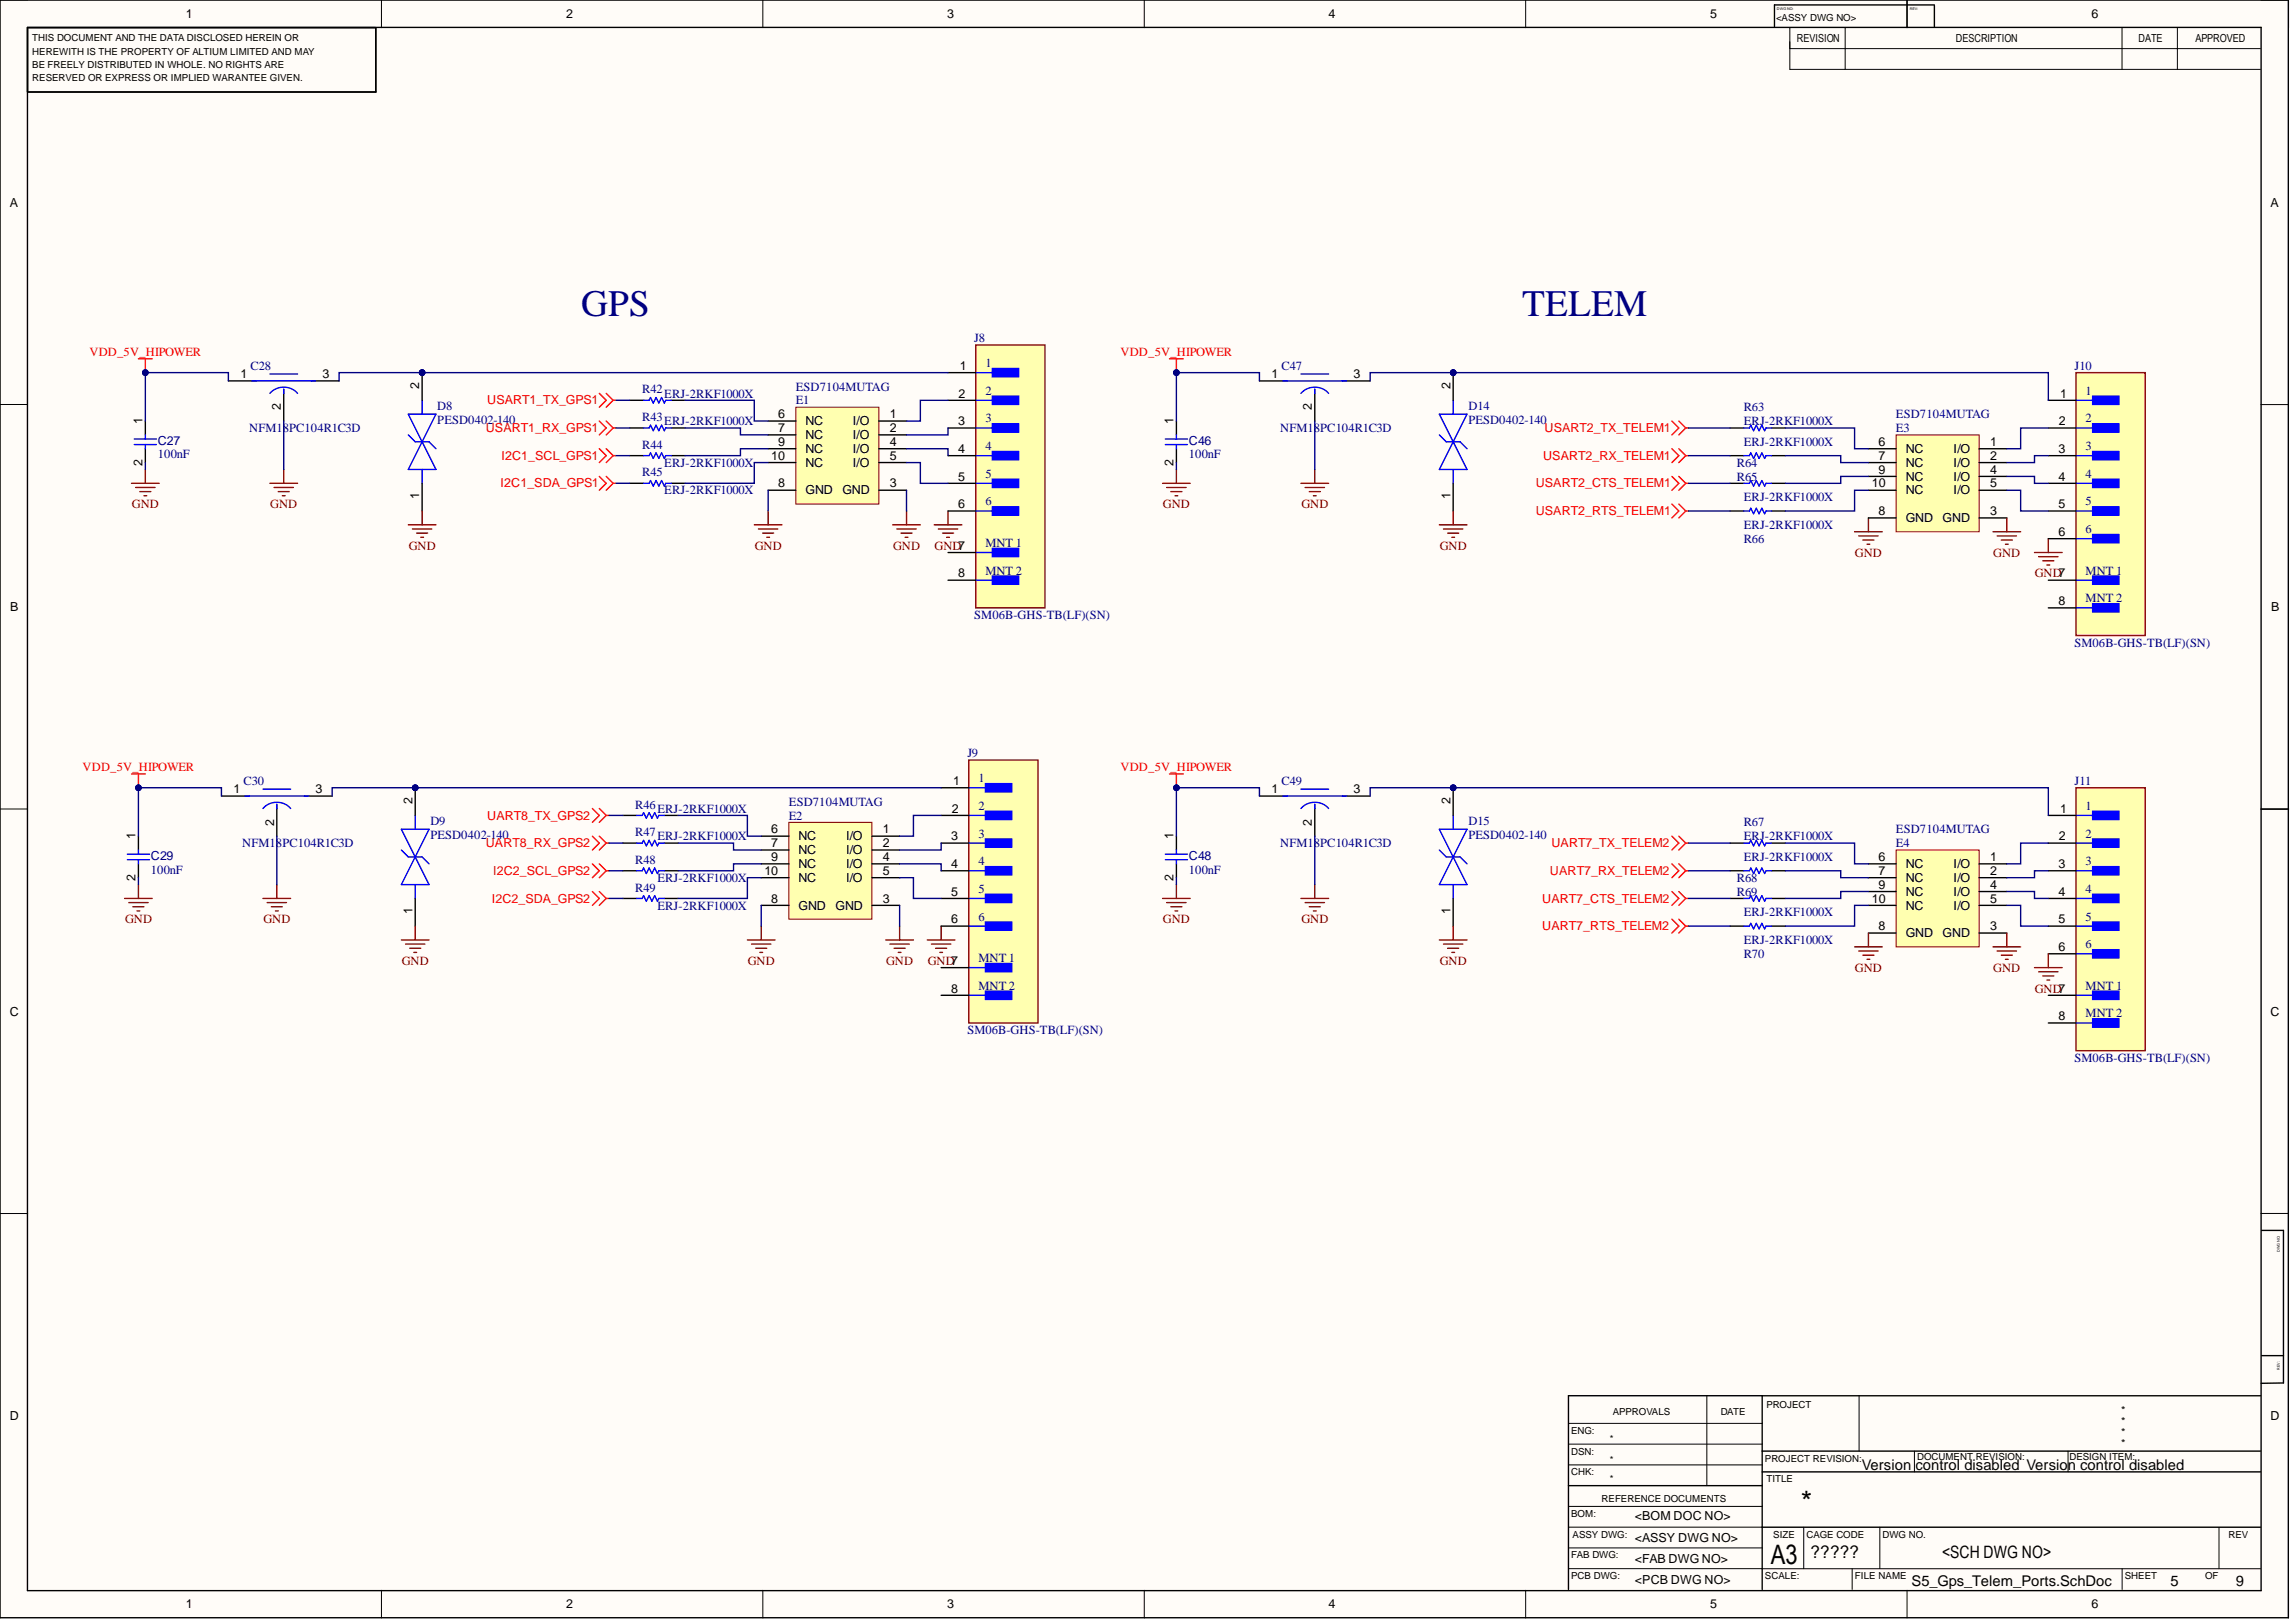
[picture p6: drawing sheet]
<svg xmlns="http://www.w3.org/2000/svg" width="420mm" height="297mm" viewBox="0 0 420 297" stroke-linecap="round" stroke-linejoin="round" font-family="sans-serif">
<defs><g id="words">
<g font-size="6.8" fill="#000080">
<text x="106.4" y="57.8">GPS</text>
<text x="278.7" y="57.8">TELEM</text>
</g>
<text font-size="5.4" x="329.7" y="276.8">*</text>
<text font-size="4.9" x="324.2" y="286.2">A3</text>
<text font-size="3.2" x="331.5" y="285.1">?????</text>
<text font-size="3.1" x="355.6" y="285.1">&lt;SCH DWG NO&gt;</text>
<g font-size="2.7">
<text x="340.9" y="269">Version control disabled Version control disabled</text>
<text x="350" y="290.3">S5_Gps_Telem_Ports.SchDoc</text>
<text x="397.4" y="290.3">5</text>
<text x="409.4" y="290.3">9</text>
</g>
<g font-size="2.3">
<text x="34" y="3.3">1</text>
<text x="103.6" y="3.3">2</text>
<text x="173.4" y="3.3">3</text>
<text x="243.2" y="3.3">4</text>
<text x="313.1" y="3.3">5</text>
<text x="382.9" y="3.3">6</text>
<text x="1.8" y="37.8">A</text>
<text x="415.7" y="37.8">A</text>
<text x="44" y="69.2">1</text>
<text x="59" y="69.2">3</text>
<text x="76.8" y="71.2" transform="rotate(-90 76.8 71.2)">2</text>
<text x="175.8" y="67.7">1</text>
<text x="232.8" y="69.2">1</text>
<text x="247.8" y="69.2">3</text>
<text x="265.5" y="71.2" transform="rotate(-90 265.5 71.2)">2</text>
<text x="26.1" y="77.6" transform="rotate(-90 26.1 77.6)">1</text>
<text x="51.4" y="75.1" transform="rotate(-90 51.4 75.1)">2</text>
<text x="142.5" y="76.6">6</text>
<text x="147.5" y="77.8">NC</text>
<text x="156.2" y="77.8">I/O</text>
<text x="162.9" y="76.6">1</text>
<text x="175.4" y="77.8">3</text>
<text x="175.5" y="72.8">2</text>
<text x="214.9" y="77.6" transform="rotate(-90 214.9 77.6)">1</text>
<text x="240.2" y="75.1" transform="rotate(-90 240.2 75.1)">2</text>
<text x="376.9" y="77.8">2</text>
<text x="377.2" y="72.8">1</text>
<text x="142.5" y="79.1">7</text>
<text x="142.5" y="81.6">9</text>
<text x="147.5" y="80.4">NC</text>
<text x="147.5" y="82.9">NC</text>
<text x="156.2" y="80.4">I/O</text>
<text x="156.2" y="82.9">I/O</text>
<text x="162.9" y="79.1">2</text>
<text x="162.9" y="81.6">4</text>
<text x="175.4" y="82.9">4</text>
<text x="343.9" y="81.6">6</text>
<text x="348.9" y="82.9">NC</text>
<text x="357.7" y="82.9">I/O</text>
<text x="364.3" y="81.6">1</text>
<text x="376.8" y="82.9">3</text>
<text x="26.1" y="85.3" transform="rotate(-90 26.1 85.3)">2</text>
<text x="141.2" y="84.2">10</text>
<text x="142.5" y="89.2">8</text>
<text x="147.5" y="85.4">NC</text>
<text x="156.2" y="85.4">I/O</text>
<text x="162.9" y="89.2">3</text>
<text x="162.9" y="84.2">5</text>
<text x="175.4" y="88">5</text>
<text x="214.9" y="85.3" transform="rotate(-90 214.9 85.3)">2</text>
<text x="342.7" y="89.2">10</text>
<text x="343.9" y="84.2">7</text>
<text x="343.9" y="86.7">9</text>
<text x="348.9" y="85.4">NC</text>
<text x="348.9" y="88">NC</text>
<text x="357.7" y="85.4">I/O</text>
<text x="357.7" y="88">I/O</text>
<text x="364.3" y="84.2">2</text>
<text x="364.3" y="86.7">4</text>
<text x="364.3" y="89.2">5</text>
<text x="376.8" y="88">4</text>
<text x="76.8" y="91.3" transform="rotate(-90 76.8 91.3)">1</text>
<text x="147.5" y="90.5">GND</text>
<text x="154.2" y="90.5">GND</text>
<text x="175.4" y="93">6</text>
<text x="265.5" y="91.3" transform="rotate(-90 265.5 91.3)">1</text>
<text x="343.9" y="94.3">8</text>
<text x="348.9" y="95.6">GND</text>
<text x="348.9" y="90.5">NC</text>
<text x="355.6" y="95.6">GND</text>
<text x="357.7" y="90.5">I/O</text>
<text x="364.3" y="94.3">3</text>
<text x="376.8" y="93">5</text>
<text x="376.8" y="98.1">6</text>
<text x="175.4" y="105.7">8</text>
<text x="1.9" y="111.8">B</text>
<text x="376.8" y="110.7">8</text>
<text x="415.8" y="111.8">B</text>
<text x="174.5" y="143.7">1</text>
<text x="42.7" y="145.2">1</text>
<text x="57.8" y="145.2">3</text>
<text x="75.5" y="147.2" transform="rotate(-90 75.5 147.2)">2</text>
<text x="174.2" y="148.7">2</text>
<text x="232.8" y="145.2">1</text>
<text x="247.8" y="145.2">3</text>
<text x="265.5" y="147.2" transform="rotate(-90 265.5 147.2)">2</text>
<text x="377.2" y="148.7">1</text>
<text x="24.8" y="153.5" transform="rotate(-90 24.8 153.5)">1</text>
<text x="50.2" y="151.1" transform="rotate(-90 50.2 151.1)">2</text>
<text x="141.2" y="152.5">6</text>
<text x="141.2" y="155.1">7</text>
<text x="146.2" y="153.8">NC</text>
<text x="154.9" y="153.8">I/O</text>
<text x="161.7" y="152.5">1</text>
<text x="161.7" y="155.1">2</text>
<text x="174.2" y="153.8">3</text>
<text x="214.9" y="153.5" transform="rotate(-90 214.9 153.5)">1</text>
<text x="240.2" y="151.1" transform="rotate(-90 240.2 151.1)">2</text>
<text x="376.9" y="153.8">2</text>
<text x="24.8" y="161.2" transform="rotate(-90 24.8 161.2)">2</text>
<text x="139.9" y="160.1">10</text>
<text x="141.2" y="157.6">9</text>
<text x="146.2" y="156.3">NC</text>
<text x="146.2" y="158.9">NC</text>
<text x="146.2" y="161.4">NC</text>
<text x="154.9" y="156.3">I/O</text>
<text x="154.9" y="158.9">I/O</text>
<text x="154.9" y="161.4">I/O</text>
<text x="161.7" y="157.6">4</text>
<text x="161.7" y="160.1">5</text>
<text x="174.2" y="158.9">4</text>
<text x="214.9" y="161.2" transform="rotate(-90 214.9 161.2)">2</text>
<text x="343.9" y="157.6">6</text>
<text x="343.9" y="160.1">7</text>
<text x="348.9" y="158.9">NC</text>
<text x="348.9" y="161.4">NC</text>
<text x="357.7" y="158.9">I/O</text>
<text x="357.7" y="161.4">I/O</text>
<text x="364.3" y="157.6">1</text>
<text x="364.3" y="160.1">2</text>
<text x="376.8" y="158.9">3</text>
<text x="75.5" y="167.3" transform="rotate(-90 75.5 167.3)">1</text>
<text x="141.2" y="165.2">8</text>
<text x="146.2" y="166.5">GND</text>
<text x="153" y="166.5">GND</text>
<text x="161.7" y="165.2">3</text>
<text x="174.2" y="163.9">5</text>
<text x="265.5" y="167.3" transform="rotate(-90 265.5 167.3)">1</text>
<text x="342.7" y="165.2">10</text>
<text x="343.9" y="162.7">9</text>
<text x="348.9" y="163.9">NC</text>
<text x="348.9" y="166.5">NC</text>
<text x="357.7" y="163.9">I/O</text>
<text x="357.7" y="166.5">I/O</text>
<text x="364.3" y="162.7">4</text>
<text x="364.3" y="165.2">5</text>
<text x="376.8" y="163.9">4</text>
<text x="174.2" y="169">6</text>
<text x="343.9" y="170.3">8</text>
<text x="348.9" y="171.5">GND</text>
<text x="355.6" y="171.5">GND</text>
<text x="364.3" y="170.3">3</text>
<text x="376.8" y="169">5</text>
<text x="376.8" y="174.1">6</text>
<text x="1.8" y="185.9">C</text>
<text x="174.2" y="181.7">8</text>
<text x="415.7" y="185.9">C</text>
<text x="376.8" y="186.7">8</text>
<text x="1.8" y="259.9">D</text>
<text x="415.7" y="259.9">D</text>
<text x="299.3" y="278.2">&lt;BOM DOC NO&gt;</text>
<text x="299.3" y="286.1">&lt;FAB DWG NO&gt;</text>
<text x="299.3" y="282.3">&lt;ASSY DWG NO&gt;</text>
<text x="299.3" y="289.9">&lt;PCB DWG NO&gt;</text>
<text x="34" y="294.3">1</text>
<text x="103.6" y="294.3">2</text>
<text x="173.4" y="294.3">3</text>
<text x="243.2" y="294.3">4</text>
<text x="313.1" y="294.3">5</text>
<text x="382.9" y="294.3">6</text>
</g>
<g font-size="2.3" fill="#f00">
<text x="16.4" y="65.2">VDD_5V_HIPOWER</text>
<text x="205.1" y="65.2">VDD_5V_HIPOWER</text>
<text x="89.2" y="74">USART1_TX_GPS1</text>
<text x="88.9" y="79.1">USART1_RX_GPS1</text>
<text x="282.8" y="79.1">USART2_TX_TELEM1</text>
<text x="91.6" y="89.2">I2C1_SDA_GPS1</text>
<text x="91.8" y="84.2">I2C1_SCL_GPS1</text>
<text x="281.2" y="89.2">USART2_CTS_TELEM1</text>
<text x="282.5" y="84.2">USART2_RX_TELEM1</text>
<text x="281.2" y="94.3">USART2_RTS_TELEM1</text>
<text x="15.1" y="141.1">VDD_5V_HIPOWER</text>
<text x="205.1" y="141.1">VDD_5V_HIPOWER</text>
<text x="89.2" y="150">UART8_TX_GPS2</text>
<text x="88.9" y="155.1">UART8_RX_GPS2</text>
<text x="284" y="155.1">UART7_TX_TELEM2</text>
<text x="90.3" y="160.1">I2C2_SCL_GPS2</text>
<text x="283.8" y="160.1">UART7_RX_TELEM2</text>
<text x="90" y="165.2">I2C2_SDA_GPS2</text>
<text x="282.3" y="165.2">UART7_CTS_TELEM2</text>
<text x="282.3" y="170.3">UART7_RTS_TELEM2</text>
</g>
<g font-size="2.3" fill="#000080">
<text x="178.4" y="62.6">J8</text>
<text x="45.9" y="67.7">C28</text>
<text x="117.6" y="72">R42</text>
<text x="145.7" y="71.5">ESD7104MUTAG</text>
<text x="180.4" y="67.2">1</text>
<text x="234.6" y="67.7">C47</text>
<text x="379.8" y="67.7">J10</text>
<text x="80.1" y="75">D8</text>
<text x="80.1" y="77.6">PESD0402-140</text>
<text x="117.6" y="77.1">R43</text>
<text x="121.6" y="72.8">ERJ-2RKF1000X</text>
<text x="121.6" y="77.8">ERJ-2RKF1000X</text>
<text x="145.7" y="74">E1</text>
<text x="180.4" y="72.3">2</text>
<text x="180.4" y="77.3">3</text>
<text x="268.8" y="75">D14</text>
<text x="268.8" y="77.6">PESD0402-140</text>
<text x="319.2" y="75.3">R63</text>
<text x="319.2" y="77.8">ERJ-2RKF1000X</text>
<text x="347.1" y="76.6">ESD7104MUTAG</text>
<text x="381.8" y="72.3">1</text>
<text x="381.8" y="77.3">2</text>
<text x="28.9" y="83.9">100nF</text>
<text x="28.9" y="81.4">C27</text>
<text x="45.6" y="79.1">NFM18PC104R1C3D</text>
<text x="117.6" y="82.1">R44</text>
<text x="180.4" y="82.4">4</text>
<text x="217.6" y="83.9">100nF</text>
<text x="217.6" y="81.4">C46</text>
<text x="234.4" y="79.1">NFM18PC104R1C3D</text>
<text x="319.2" y="81.6">ERJ-2RKF1000X</text>
<text x="347.1" y="79.1">E3</text>
<text x="381.8" y="82.4">3</text>
<text x="117.6" y="87.2">R45</text>
<text x="121.6" y="85.4">ERJ-2RKF1000X</text>
<text x="180.4" y="87.4">5</text>
<text x="318" y="85.4">R64</text>
<text x="318" y="88">R65</text>
<text x="381.8" y="87.4">4</text>
<text x="121.6" y="90.5">ERJ-2RKF1000X</text>
<text x="180.4" y="92.5">6</text>
<text x="319.2" y="91.8">ERJ-2RKF1000X</text>
<text x="381.8" y="92.5">5</text>
<text x="180.4" y="100.1">MNT 1</text>
<text x="319.2" y="99.3">R66</text>
<text x="319.2" y="96.8">ERJ-2RKF1000X</text>
<text x="381.8" y="97.6">6</text>
<text x="180.4" y="105.2">MNT 2</text>
<text x="381.8" y="105.2">MNT 1</text>
<text x="178.4" y="113.3">SM06B-GHS-TB(LF)(SN)</text>
<text x="381.8" y="110.2">MNT 2</text>
<text x="379.8" y="118.3">SM06B-GHS-TB(LF)(SN)</text>
<text x="44.6" y="143.7">C30</text>
<text x="177.1" y="138.6">J9</text>
<text x="179.1" y="143.2">1</text>
<text x="234.6" y="143.7">C49</text>
<text x="379.8" y="143.7">J11</text>
<text x="116.3" y="148">R46</text>
<text x="120.4" y="148.7">ERJ-2RKF1000X</text>
<text x="144.4" y="150">E2</text>
<text x="144.4" y="147.5">ESD7104MUTAG</text>
<text x="179.1" y="148.2">2</text>
<text x="381.8" y="148.2">1</text>
<text x="44.3" y="155.1">NFM18PC104R1C3D</text>
<text x="78.8" y="151">D9</text>
<text x="78.8" y="153.5">PESD0402-140</text>
<text x="116.3" y="153">R47</text>
<text x="120.4" y="153.8">ERJ-2RKF1000X</text>
<text x="179.1" y="153.3">3</text>
<text x="234.4" y="155.1">NFM18PC104R1C3D</text>
<text x="268.8" y="151">D15</text>
<text x="268.8" y="153.5">PESD0402-140</text>
<text x="319.2" y="151.3">R67</text>
<text x="319.2" y="153.8">ERJ-2RKF1000X</text>
<text x="347.1" y="155.1">E4</text>
<text x="347.1" y="152.5">ESD7104MUTAG</text>
<text x="381.8" y="153.3">2</text>
<text x="27.6" y="159.9">100nF</text>
<text x="27.6" y="157.3">C29</text>
<text x="116.3" y="158.1">R48</text>
<text x="120.4" y="161.4">ERJ-2RKF1000X</text>
<text x="179.1" y="158.4">4</text>
<text x="217.6" y="159.9">100nF</text>
<text x="217.6" y="157.3">C48</text>
<text x="318" y="161.4">R68</text>
<text x="319.2" y="157.6">ERJ-2RKF1000X</text>
<text x="381.8" y="158.4">3</text>
<text x="116.3" y="163.2">R49</text>
<text x="120.4" y="166.5">ERJ-2RKF1000X</text>
<text x="179.1" y="163.4">5</text>
<text x="318" y="163.9">R69</text>
<text x="319.2" y="167.7">ERJ-2RKF1000X</text>
<text x="381.8" y="163.4">4</text>
<text x="179.1" y="168.5">6</text>
<text x="319.2" y="172.8">ERJ-2RKF1000X</text>
<text x="381.8" y="168.5">5</text>
<text x="381.8" y="173.5">6</text>
<text x="179.1" y="176.1">MNT 1</text>
<text x="319.2" y="175.3">R70</text>
<text x="179.1" y="181.1">MNT 2</text>
<text x="381.8" y="181.1">MNT 1</text>
<text x="177.1" y="189.2">SM06B-GHS-TB(LF)(SN)</text>
<text x="381.8" y="186.2">MNT 2</text>
<text x="379.8" y="194.3">SM06B-GHS-TB(LF)(SN)</text>
</g>
<g font-size="2.3" fill="#800000">
<text x="24.2" y="93">GND</text>
<text x="49.5" y="93">GND</text>
<text x="212.9" y="93">GND</text>
<text x="238.3" y="93">GND</text>
<text x="74.8" y="100.6">GND</text>
<text x="138.2" y="100.6">GND</text>
<text x="163.5" y="100.6">GND</text>
<text x="171.1" y="100.6">GND7</text>
<text x="263.6" y="100.6">GND</text>
<text x="339.6" y="101.9">GND</text>
<text x="364.9" y="101.9">GND</text>
<text x="372.5" y="105.7">GND7</text>
<text x="22.9" y="169">GND</text>
<text x="48.2" y="169">GND</text>
<text x="212.9" y="169">GND</text>
<text x="238.3" y="169">GND</text>
<text x="73.6" y="176.6">GND</text>
<text x="136.9" y="176.6">GND</text>
<text x="162.2" y="176.6">GND</text>
<text x="169.8" y="176.6">GND7</text>
<text x="263.6" y="176.6">GND</text>
<text x="339.6" y="177.9">GND</text>
<text x="364.9" y="177.9">GND</text>
<text x="372.5" y="181.7">GND7</text>
</g>
<g font-size="2">
<text x="329" y="7.7">REVISION</text>
<text x="358.1" y="7.7">DESCRIPTION</text>
<text x="391.5" y="7.7">DATE</text>
<text x="401.9" y="7.7">APPROVED</text>
<text x="388.3" y="262.8">*</text>
<text x="388.3" y="258.8">*</text>
<text x="388.3" y="260.8">*</text>
<text x="388.3" y="264.8">*</text>
</g>
<g font-size="1.8">
<text x="325.2" y="3.8">&lt;ASSY DWG NO&gt;</text>
<text x="5.9" y="7.6">THIS DOCUMENT AND THE DATA DISCLOSED HEREIN OR</text>
<text x="5.9" y="10">HEREWITH IS THE PROPERTY OF ALTIUM LIMITED AND MAY</text>
<text x="5.9" y="12.5">BE FREELY DISTRIBUTED IN WHOLE. NO RIGHTS ARE</text>
<text x="5.9" y="14.9">RESERVED OR EXPRESS OR IMPLIED WARANTEE GIVEN.</text>
<text x="323.4" y="257.6">PROJECT</text>
<text x="287.7" y="262.4">ENG:</text>
<text x="294.8" y="264">*</text>
<text x="295.3" y="258.9">APPROVALS</text>
<text x="315" y="258.9">DATE</text>
<text x="287.7" y="266.2">DSN:</text>
<text x="294.8" y="267.8">*</text>
<text x="323.1" y="267.5">PROJECT REVISION:</text>
<text x="351" y="267.2">DOCUMENT REVISION:</text>
<text x="378.9" y="267.2">DESIGN ITEM:</text>
<text x="287.7" y="270">CHK:</text>
<text x="293.2" y="274.8">REFERENCE DOCUMENTS</text>
<text x="294.8" y="271.3">*</text>
<text x="323.4" y="271.3">TITLE</text>
<text x="287.7" y="277.6">BOM:</text>
<text x="287.9" y="281.4">ASSY DWG:</text>
<text x="324.7" y="281.4">SIZE</text>
<text x="330.7" y="281.4">CAGE CODE</text>
<text x="344.7" y="281.4">DWG NO.</text>
<text x="408" y="281.4">REV</text>
<text x="287.7" y="285.2">FAB DWG:</text>
<text x="287.7" y="289">PCB DWG:</text>
<text x="323.1" y="289">SCALE:</text>
<text x="339.6" y="289">FILE NAME</text>
<text x="389" y="289">SHEET</text>
<text x="403.7" y="289">OF</text>
</g>
<g font-size=".7">
<text x="325.3" y="1.8">DWG NO:</text>
<text x="349.7" y="1.8">REV:</text>
<text x="417.4" y="229.1" transform="rotate(-90 417.4 229.1)">DWG NO:</text>
<text x="417.4" y="250.7" transform="rotate(-90 417.4 250.7)">REV:</text>
</g>
</g></defs>
<g fill="#fffcf8">
<path d="M0 0h419v296.1h-419z" fill-rule="evenodd"/>
<path d="M5.1 5.1h408.8v286h-408.8z" fill-rule="evenodd"/>
</g>
<g fill="none" stroke="#000" stroke-width=".18">
<path d="M0 0h5.1M69.8 0v5.1M139.7 0v5.1M209.5 0v5.1M279.3 0v5.1M327.7 5.1v7.6M327.7 8.9h86.1M327.7 12.7h86.1M337.8 5.1v7.6M349.1 0v5.1M388.5 5.1v7.6M398.6 5.1v7.6"/>
<path d="M413.9 0h5.1v5.1M0 74h5.1M413.9 74h5.1M0 148.1h5.1M413.9 148.1h5.1M0 222.1h5.1M413.9 222.1h5.1M312.5 255.4v16.5M340.4 255.4v10.2M287.2 264.3h35.4M287.2 260.5h35.4M287.2 268.1h35.4"/>
<path d="M287.2 279.5h35.4M287.2 275.7h35.4M330.2 279.5v7.6M344.2 279.5v7.6M350.5 265.6v3.8M378.6 265.6v3.8M406.3 279.5v7.6M69.8 291.1v5M139.7 291.1v5M209.5 291.1v5M279.3 291.1v5M287.2 287.1h126.7"/>
<path d="M287.2 283.3h35.4M339.1 287.1v3.8M349.1 291.1v5M388.5 287.1v3.8M419 291.1v5"/>
</g>
<g fill="none" stroke="#000" stroke-width=".25">
<path d="M0 0h418.9v296.1h-418.9zM5 5h409v286.1h-409zM68.8 5.1v11.7h-63.8M324.9 .9v4M324.9 .9h29.2M349.1 0v5M354.1 1v4M414 148.1h5M414.1 225.2h4v27.9l-4.1 .1M322.6 255.4v35.5M413.9 255.5l-126.7-.1v35.5M414.1 248.1h4"/>
<path d="M287.2 271.9h35.4M322.6 265.6h91.3M322.6 269.4h91.3M322.6 279.5h91.3"/>
</g>
<circle cx="77.3" cy="68.2" r=".51" fill="#000080"/>
<circle cx="77.3" cy="68.2" r=".51" fill="none" stroke="#000080" stroke-width=".18"/>
<path d="M74.7 75.8h5.1l-5.1 10.1h5.1zM74.7 79.6l1.3 1.3h2.6l1.2 1.2M77.3 73.3v2.5M77.3 85.9v2.6" fill="none" stroke="#00f" stroke-width=".25"/>
<path d="M77.3 68.2v5.1M77.3 88.5v5" fill="none" stroke="#000" stroke-width=".25"/>
<circle cx="77.3" cy="68.2" r=".51" fill="#000080"/>
<circle cx="77.3" cy="68.2" r=".51" fill="none" stroke="#000080" stroke-width=".18"/>
<path d="M26.6 77.1v2.5M41.8 69.7h5.1M51.9 72v5.1M57 69.7h5.1M26.6 82.1v2.6" fill="none" stroke="#000" stroke-width=".25"/>
<path d="M26.6 79.6v.8M46.1 69.7h11.7M49.4 72a3.4 3.4 0 0 1 5.1 0M49.4 68.4h5.1M51.9 71.2v.8M24.6 81.4h4M24.6 80.4h4M26.6 81.4v.7" fill="none" stroke="#00f" stroke-width=".25"/>
<path d="M25.3 65.7h2.6M26.6 65.7v2.5" fill="none" stroke="#f00" stroke-width=".25"/>
<circle cx="26.6" cy="68.2" r=".51" fill="#000080"/>
<circle cx="26.6" cy="68.2" r=".51" fill="none" stroke="#000080" stroke-width=".18"/>
<path d="M115.3 73.3h2.5M115.3 78.3h2.5M122.9 73.3h2.5M122.9 78.3h2.5M115.3 83.4h2.5M115.3 88.5h2.5M122.9 83.4h2.5M122.9 88.5h2.5" fill="none" stroke="#000" stroke-width=".25"/>
<path d="M117.8 73.3h1l.3-.5 .5 1 .5-1 .5 1 .5-1 .5 1 .3-.5h1M117.8 78.3h1l.3-.5 .5 1 .5-1 .5 1 .5-1 .5 1 .3-.5h1M117.8 83.4h1l.3-.5 .5 1 .5-1 .5 1 .5-1 .5 1 .3-.5h1M117.8 88.5h1l.3-.6 .5 1.1 .5-1.1 .5 1.1 .5-1.1 .5 1.1 .3-.5h1" fill="none" stroke="#00f" stroke-width=".25"/>
<path d="M145.7 74.5h15.2v17.8h-15.2z" fill-rule="evenodd" fill="#ffffb0"/>
<path d="M145.7 74.5h15.2v17.8h-15.2z" fill="none" stroke="#800000" stroke-width=".18"/>
<path d="M140.6 77.1h5.1M140.6 79.6h5.1M160.9 77.1h5.1M160.9 79.6h5.1M140.6 89.7h5.1M140.6 82.1h5.1M140.6 84.7h5.1M160.9 89.7h5.1M160.9 82.1h5.1M160.9 84.7h5.1" fill="none" stroke="#000" stroke-width=".25"/>
<g fill="none" stroke="#800000" stroke-width=".25">
<path d="M24.1 88.5h5M24.8 89.2h3.6M25.6 90h2M26.4 90.7h.5M26.6 85.9v2.6M49.4 88.5h5.1M50.2 89.2h3.5M50.9 90h2.1M51.7 90.7h.5M51.9 85.9v2.6M74.7 96.1h5.1M75.5 96.8h3.6"/>
<path d="M76.3 97.6h2M77 98.3h.5M77.3 93.5v2.6M138.1 96.1h5.1M138.9 96.8h3.5M139.6 97.6h2M140.4 98.3h.5M140.6 93.5v2.6M163.4 96.1h5.1M164.2 96.8h3.5M165 97.6h2M165.7 98.3h.5"/>
<path d="M166 93.5v2.6M171 96.1h5.1M171.8 96.8h3.5M172.6 97.6h2M173.3 98.3h.5M173.6 93.5v2.6"/>
</g>
<path d="M178.6 63.1h12.7v48.2h-12.7z" fill-rule="evenodd" fill="#ffffb0"/>
<path d="M178.6 63.1h12.7v48.2h-12.7z" fill="none" stroke="#800000" stroke-width=".25"/>
<path d="M181.7 67.4h4.8v1.6h-4.8z" fill-rule="evenodd" fill="#00f"/>
<path d="M178.6 68.2h5.6M181.7 67.4h4.8v1.6h-4.8z" fill="none" stroke="#00f" stroke-width=".25"/>
<path d="M181.7 72.5h4.8v1.5h-4.8z" fill-rule="evenodd" fill="#00f"/>
<path d="M178.6 73.3h5.6M181.7 72.5h4.8v1.5h-4.8z" fill="none" stroke="#00f" stroke-width=".25"/>
<path d="M181.7 77.6h4.8v1.5h-4.8z" fill-rule="evenodd" fill="#00f"/>
<path d="M178.6 78.3h5.6M181.7 77.6h4.8v1.5h-4.8z" fill="none" stroke="#00f" stroke-width=".25"/>
<path d="M181.7 82.6h4.8v1.6h-4.8z" fill-rule="evenodd" fill="#00f"/>
<path d="M178.6 83.4h5.6M181.7 82.6h4.8v1.6h-4.8z" fill="none" stroke="#00f" stroke-width=".25"/>
<path d="M181.7 87.7h4.8v1.5h-4.8z" fill-rule="evenodd" fill="#00f"/>
<path d="M178.6 88.5h5.6M181.7 87.7h4.8v1.5h-4.8z" fill="none" stroke="#00f" stroke-width=".25"/>
<path d="M181.7 92.8h4.8v1.5h-4.8z" fill-rule="evenodd" fill="#00f"/>
<path d="M178.6 93.5h5.6M181.7 92.8h4.8v1.5h-4.8z" fill="none" stroke="#00f" stroke-width=".25"/>
<path d="M181.7 100.4h4.8v1.5h-4.8z" fill-rule="evenodd" fill="#00f"/>
<path d="M178.6 101.1h5.6M181.7 100.4h4.8v1.5h-4.8z" fill="none" stroke="#00f" stroke-width=".25"/>
<path d="M181.7 105.4h4.8v1.5h-4.8z" fill-rule="evenodd" fill="#00f"/>
<path d="M319.3 78.3h1l.2-.5 .5 1 .5-1 .6 1 .5-1 .5 1 .2-.5h1M319.3 83.4h1l.2-.5 .5 1 .5-1 .6 1 .5-1 .5 1 .2-.5h1M319.3 88.5h1l.2-.5 .5 1 .5-1 .6 1 .5-1 .5 1 .2-.5h1M319.3 93.5h1l.2-.5 .5 1 .5-1 .6 1 .5-1 .5 1 .2-.5h1M178.6 106.2h5.6M181.7 105.4h4.8v1.5h-4.8z" fill="none" stroke="#00f" stroke-width=".25"/>
<g fill="none" stroke="#000" stroke-width=".25">
<path d="M173.6 68.2h5M173.6 73.3h5M173.6 78.3h5M316.7 78.3h2.6M324.3 78.3h2.6M173.6 83.4h5M173.6 88.5h5M173.6 93.5h5M316.7 83.4h2.6M316.7 88.5h2.6M316.7 93.5h2.6M324.3 83.4h2.6"/>
<path d="M324.3 88.5h2.6M324.3 93.5h2.6M173.6 101.1h5M173.6 106.2h5"/>
</g>
<g fill="none" stroke="#f00" stroke-width=".25">
<path d="M109.7 72l1.3 1.3-1.3 1.2M109.7 77.1l1.3 1.2-1.3 1.3M111 72l1.3 1.3M111 77.1l1.3 1.2M112.3 73.3l-1.3 1.2M112.3 73.3h.5M112.3 78.3l-1.3 1.3M112.3 78.3h.5M306.1 77.1l1.3 1.2-1.3 1.3M307.4 77.1l1.2 1.2M308.6 78.3h.5M308.6 78.3l-1.2 1.3"/>
<path d="M109.7 87.2l1.3 1.3-1.3 1.2M109.7 82.1l1.3 1.3-1.3 1.3M111 87.2l1.3 1.3M111 82.1l1.3 1.3M112.3 88.5l-1.3 1.2M112.3 88.5h.5M112.3 83.4l-1.3 1.3M112.3 83.4h.5M306.1 92.3l1.3 1.2-1.3 1.3M306.1 87.2l1.3 1.3-1.3 1.2M306.1 82.1l1.3 1.3-1.3 1.3M307.4 92.3l1.2 1.2"/>
<path d="M307.4 87.2l1.2 1.3M307.4 82.1l1.2 1.3M308.6 88.5h.5M308.6 83.4h.5M308.6 93.5l-1.2 1.3M308.6 93.5h.5M308.6 88.5l-1.2 1.2M308.6 83.4l-1.2 1.3"/>
</g>
<path d="M339.5 97.3h5.1M340.3 98.1h3.5M341.1 98.8h2M341.8 99.6h.5M342.1 94.8v2.5" fill="none" stroke="#800000" stroke-width=".25"/>
<path d="M347.1 79.6h15.2v17.7h-15.2z" fill-rule="evenodd" fill="#ffffb0"/>
<path d="M347.1 79.6h15.2v17.7h-15.2z" fill="none" stroke="#800000" stroke-width=".18"/>
<path d="M342.1 82.1h5M342.1 84.7h5M342.1 94.8h5M342.1 87.2h5M342.1 89.7h5M362.3 82.1h5.1M362.3 84.7h5.1M362.3 94.8h5.1M362.3 87.2h5.1M362.3 89.7h5.1" fill="none" stroke="#000" stroke-width=".25"/>
<path d="M364.9 97.3h5M365.6 98.1h3.6M366.4 98.8h2M367.2 99.6h.5M367.4 94.8v2.5M375 98.6v2.5M372.5 101.1h5M373.2 101.9h3.6M374 102.6h2M374.8 103.4h.5" fill="none" stroke="#800000" stroke-width=".25"/>
<path d="M380.1 68.2h12.6v48.1h-12.6z" fill-rule="evenodd" fill="#ffffb0"/>
<path d="M380.1 68.2h12.6v48.1h-12.6z" fill="none" stroke="#800000" stroke-width=".25"/>
<path d="M383.1 72.5h4.8v1.5h-4.8z" fill-rule="evenodd" fill="#00f"/>
<path d="M380.1 73.3h5.6M383.1 72.5h4.8v1.5h-4.8z" fill="none" stroke="#00f" stroke-width=".25"/>
<path d="M383.1 77.6h4.8v1.5h-4.8z" fill-rule="evenodd" fill="#00f"/>
<path d="M380.1 78.3h5.6M383.1 77.6h4.8v1.5h-4.8z" fill="none" stroke="#00f" stroke-width=".25"/>
<path d="M383.1 82.6h4.8v1.6h-4.8z" fill-rule="evenodd" fill="#00f"/>
<path d="M380.1 83.4h5.6M383.1 82.6h4.8v1.6h-4.8z" fill="none" stroke="#00f" stroke-width=".25"/>
<path d="M383.1 87.7h4.8v1.5h-4.8z" fill-rule="evenodd" fill="#00f"/>
<path d="M380.1 88.5h5.6M383.1 87.7h4.8v1.5h-4.8z" fill="none" stroke="#00f" stroke-width=".25"/>
<path d="M383.1 92.8h4.8v1.5h-4.8z" fill-rule="evenodd" fill="#00f"/>
<path d="M380.1 93.5h5.6M383.1 92.8h4.8v1.5h-4.8z" fill="none" stroke="#00f" stroke-width=".25"/>
<path d="M383.1 97.8h4.8v1.5h-4.8z" fill-rule="evenodd" fill="#00f"/>
<path d="M380.1 98.6h5.6M383.1 97.8h4.8v1.5h-4.8z" fill="none" stroke="#00f" stroke-width=".25"/>
<path d="M383.1 105.4h4.8v1.5h-4.8z" fill-rule="evenodd" fill="#00f"/>
<path d="M380.1 106.2h5.6M383.1 105.4h4.8v1.5h-4.8z" fill="none" stroke="#00f" stroke-width=".25"/>
<path d="M383.1 110.5h4.8v1.5h-4.8z" fill-rule="evenodd" fill="#00f"/>
<path d="M380.1 111.3h5.6M383.1 110.5h4.8v1.5h-4.8z" fill="none" stroke="#00f" stroke-width=".25"/>
<path d="M375 73.3h5.1M375 78.3h5.1M375 83.4h5.1M375 88.5h5.1M375 93.5h5.1M375 98.6h5.1M375 106.2h5.1M375 111.3h5.1" fill="none" stroke="#000" stroke-width=".25"/>
<circle cx="76" cy="144.2" r=".51" fill="#000080"/>
<circle cx="76" cy="144.2" r=".51" fill="none" stroke="#000080" stroke-width=".18"/>
<path d="M73.5 151.8h5.1l-5.1 10.1h5.1zM73.5 155.6l1.2 1.2h2.6l1.3 1.3M76 149.2v2.6M76 161.9v2.5" fill="none" stroke="#00f" stroke-width=".25"/>
<path d="M76 144.2v5M76 164.4v5.1" fill="none" stroke="#000" stroke-width=".25"/>
<circle cx="76" cy="144.2" r=".51" fill="#000080"/>
<circle cx="76" cy="144.2" r=".51" fill="none" stroke="#000080" stroke-width=".18"/>
<path d="M25.3 153v2.6M25.3 158.1v2.5M40.5 145.7h5.1M50.7 148v5M55.7 145.7h5.1" fill="none" stroke="#000" stroke-width=".25"/>
<path d="M23.3 157.3h4.1M23.3 156.3h4.1M25.3 155.6v.7M25.3 157.3v.8M44.9 145.7h11.6M48.1 148a3.4 3.4 0 0 1 5.1 0M48.1 144.4h5.1M50.7 147.2v.8" fill="none" stroke="#00f" stroke-width=".25"/>
<path d="M24.1 141.6h2.5M25.3 141.6v2.6" fill="none" stroke="#f00" stroke-width=".25"/>
<circle cx="25.3" cy="144.2" r=".51" fill="#000080"/>
<circle cx="25.3" cy="144.2" r=".51" fill="none" stroke="#000080" stroke-width=".18"/>
<g fill="none" stroke="#f00" stroke-width=".25">
<path d="M108.5 153l1.2 1.3-1.2 1.3M108.5 148l1.2 1.2-1.2 1.3M108.5 158.1l1.2 1.3-1.2 1.2M109.7 153l1.3 1.3M109.7 148l1.3 1.2M109.7 158.1l1.3 1.3M111 154.3l-1.3 1.3M111 154.3h.5M111 149.2l-1.3 1.3M111 149.2h.5M111 159.4l-1.3 1.2M111 159.4h.5"/>
<path d="M108.5 163.2l1.2 1.2-1.2 1.3M109.7 163.2l1.3 1.2M111 164.4l-1.3 1.3M111 164.4h.5"/>
</g>
<path d="M114 149.2h2.6M114 154.3h2.6M114 159.4h2.6M121.6 149.2h2.6M121.6 154.3h2.6M121.6 159.4h2.6M114 164.4h2.6M121.6 164.4h2.6" fill="none" stroke="#000" stroke-width=".25"/>
<path d="M116.6 149.2h1l.2-.5 .5 1 .5-1 .5 1 .6-1 .5 1 .2-.5h1M116.6 154.3h1l.2-.5 .5 1 .5-1 .5 1 .6-1 .5 1 .2-.5h1M116.6 159.4h1l.2-.5 .5 1 .5-1 .5 1 .6-1 .5 1 .2-.5h1M116.6 164.4h1l.2-.5 .5 1 .5-1 .5 1 .6-1 .5 1 .2-.5h1" fill="none" stroke="#00f" stroke-width=".25"/>
<path d="M144.4 150.5h15.2v17.7h-15.2z" fill-rule="evenodd" fill="#ffffb0"/>
<path d="M144.4 150.5h15.2v17.7h-15.2z" fill="none" stroke="#800000" stroke-width=".18"/>
<path d="M139.4 153h5M139.4 155.6h5M139.4 158.1h5M159.6 153h5.1M159.6 155.6h5.1M159.6 158.1h5.1M139.4 165.7h5M139.4 160.6h5M159.6 165.7h5.1M159.6 160.6h5.1" fill="none" stroke="#000" stroke-width=".25"/>
<g fill="none" stroke="#800000" stroke-width=".25">
<path d="M22.8 164.4h5.1M23.6 165.2h3.5M24.3 166h2.1M25.1 166.7h.5M25.3 161.9v2.5M48.1 164.4h5.1M48.9 165.2h3.6M49.7 166h2M50.4 166.7h.5M50.7 161.9v2.5M73.5 172h5.1M74.2 172.8h3.6"/>
<path d="M75 173.5h2M75.8 174.3h.5M76 169.5v2.5M136.8 172h5.1M137.6 172.8h3.5M138.4 173.5h2M139.1 174.3h.5M139.4 169.5v2.5M162.2 172h5M162.9 172.8h3.6M163.7 173.5h2M164.4 174.3h.6"/>
<path d="M164.7 169.5v2.5M169.8 172h5M170.5 172.8h3.6M171.3 173.5h2M172 174.3h.6M172.3 169.5v2.5"/>
</g>
<path d="M177.4 139.1h12.6v48.1h-12.6z" fill-rule="evenodd" fill="#ffffb0"/>
<path d="M177.4 139.1h12.6v48.1h-12.6z" fill="none" stroke="#800000" stroke-width=".25"/>
<path d="M180.4 143.4h4.8v1.5h-4.8z" fill-rule="evenodd" fill="#00f"/>
<path d="M177.4 144.2h5.5M180.4 143.4h4.8v1.5h-4.8z" fill="none" stroke="#00f" stroke-width=".25"/>
<path d="M180.4 148.5h4.8v1.5h-4.8z" fill-rule="evenodd" fill="#00f"/>
<path d="M177.4 149.2h5.5M180.4 148.5h4.8v1.5h-4.8z" fill="none" stroke="#00f" stroke-width=".25"/>
<path d="M180.4 153.5h4.8v1.6h-4.8z" fill-rule="evenodd" fill="#00f"/>
<path d="M177.4 154.3h5.5M180.4 153.5h4.8v1.6h-4.8z" fill="none" stroke="#00f" stroke-width=".25"/>
<path d="M180.4 158.6h4.8v1.5h-4.8z" fill-rule="evenodd" fill="#00f"/>
<path d="M177.4 159.4h5.5M180.4 158.6h4.8v1.5h-4.8z" fill="none" stroke="#00f" stroke-width=".25"/>
<path d="M180.4 163.7h4.8v1.5h-4.8z" fill-rule="evenodd" fill="#00f"/>
<path d="M177.4 164.4h5.5M180.4 163.7h4.8v1.5h-4.8z" fill="none" stroke="#00f" stroke-width=".25"/>
<path d="M180.4 168.7h4.8v1.6h-4.8z" fill-rule="evenodd" fill="#00f"/>
<path d="M177.4 169.5h5.5M180.4 168.7h4.8v1.6h-4.8z" fill="none" stroke="#00f" stroke-width=".25"/>
<path d="M180.4 176.3h4.8v1.6h-4.8z" fill-rule="evenodd" fill="#00f"/>
<path d="M177.4 177.1h5.5M180.4 176.3h4.8v1.6h-4.8z" fill="none" stroke="#00f" stroke-width=".25"/>
<path d="M180.4 181.4h4.8v1.5h-4.8z" fill-rule="evenodd" fill="#00f"/>
<path d="M177.4 182.2h5.5M180.4 181.4h4.8v1.5h-4.8z" fill="none" stroke="#00f" stroke-width=".25"/>
<path d="M172.3 144.2h5.1M172.3 149.2h5.1M172.3 154.3h5.1M172.3 159.4h5.1M172.3 164.4h5.1M172.3 169.5h5.1M172.3 177.1h5.1M172.3 182.2h5.1" fill="none" stroke="#000" stroke-width=".25"/>
<circle cx="266.1" cy="68.2" r=".51" fill="#000080"/>
<circle cx="266.1" cy="68.2" r=".51" fill="none" stroke="#000080" stroke-width=".18"/>
<path d="M263.5 79.6l1.3 1.3h2.5l1.3 1.2M263.5 75.8h5.1l-2.5 5.1zM266.1 73.3v2.5M266.1 80.9l2.5 5h-5.1zM266.1 85.9v2.6" fill="none" stroke="#00f" stroke-width=".25"/>
<path d="M266.1 68.2v5.1M266.1 88.5v5" fill="none" stroke="#000" stroke-width=".25"/>
<circle cx="266.1" cy="68.2" r=".51" fill="#000080"/>
<circle cx="266.1" cy="68.2" r=".51" fill="none" stroke="#000080" stroke-width=".18"/>
<path d="M215.4 77.1v2.5M230.6 69.7h5M240.7 72v5.1M245.8 69.7h5M215.4 82.1v2.6" fill="none" stroke="#000" stroke-width=".25"/>
<path d="M215.4 79.6v.8M234.9 69.7h11.6M238.2 72a3.4 3.4 0 0 1 5 0M238.2 68.5h5M240.7 71.2v.8M213.3 81.4h4.1M213.3 80.4h4.1M215.4 81.4v.7" fill="none" stroke="#00f" stroke-width=".25"/>
<path d="M214.1 65.7h2.5M215.4 65.7v2.5" fill="none" stroke="#f00" stroke-width=".25"/>
<circle cx="215.4" cy="68.2" r=".51" fill="#000080"/>
<circle cx="215.4" cy="68.2" r=".51" fill="none" stroke="#000080" stroke-width=".18"/>
<g fill="none" stroke="#800000" stroke-width=".25">
<path d="M212.8 88.5h5.1M213.6 89.2h3.5M214.4 90h2M215.1 90.7h.5M215.4 85.9v2.6M238.2 88.5h5M238.9 89.2h3.6M239.7 90h2M240.5 90.7h.5M240.7 85.9v2.6M263.5 96.1h5.1M264.3 96.8h3.5"/>
<path d="M265 97.6h2.1M265.8 98.3h.5M266.1 93.5v2.6"/>
</g>
<path d="M380.1 144.2h12.6v48.1h-12.6z" fill-rule="evenodd" fill="#ffffb0"/>
<path d="M380.1 144.2h12.6v48.1h-12.6z" fill="none" stroke="#800000" stroke-width=".25"/>
<path d="M383.1 148.5h4.8v1.5h-4.8z" fill-rule="evenodd" fill="#00f"/>
<path d="M380.1 149.2h5.6M383.1 148.5h4.8v1.5h-4.8z" fill="none" stroke="#00f" stroke-width=".25"/>
<path d="M383.1 153.5h4.8v1.6h-4.8z" fill-rule="evenodd" fill="#00f"/>
<path d="M380.1 154.3h5.6M383.1 153.5h4.8v1.6h-4.8z" fill="none" stroke="#00f" stroke-width=".25"/>
<path d="M383.1 158.6h4.8v1.5h-4.8z" fill-rule="evenodd" fill="#00f"/>
<path d="M380.1 159.4h5.6M383.1 158.6h4.8v1.5h-4.8z" fill="none" stroke="#00f" stroke-width=".25"/>
<path d="M383.1 163.7h4.8v1.5h-4.8z" fill-rule="evenodd" fill="#00f"/>
<path d="M380.1 164.4h5.6M383.1 163.7h4.8v1.5h-4.8z" fill="none" stroke="#00f" stroke-width=".25"/>
<path d="M383.1 168.7h4.8v1.6h-4.8z" fill-rule="evenodd" fill="#00f"/>
<path d="M380.1 169.5h5.6M383.1 168.7h4.8v1.6h-4.8z" fill="none" stroke="#00f" stroke-width=".25"/>
<path d="M383.1 173.8h4.8v1.5h-4.8z" fill-rule="evenodd" fill="#00f"/>
<path d="M380.1 174.6h5.6M383.1 173.8h4.8v1.5h-4.8z" fill="none" stroke="#00f" stroke-width=".25"/>
<path d="M383.1 181.4h4.8v1.5h-4.8z" fill-rule="evenodd" fill="#00f"/>
<path d="M380.1 182.2h5.6M383.1 181.4h4.8v1.5h-4.8z" fill="none" stroke="#00f" stroke-width=".25"/>
<path d="M383.1 186.5h4.8v1.5h-4.8z" fill-rule="evenodd" fill="#00f"/>
<path d="M319.3 154.3h1l.2-.5 .5 1 .5-1 .6 1 .5-1 .5 1 .2-.5h1M380.1 187.2h5.6M383.1 186.5h4.8v1.5h-4.8z" fill="none" stroke="#00f" stroke-width=".25"/>
<path d="M316.7 154.3h2.6M324.3 154.3h2.6M375 149.2h5.1M375 154.3h5.1M375 159.4h5.1M375 164.4h5.1M375 169.5h5.1M375 174.6h5.1M375 182.2h5.1M375 187.2h5.1" fill="none" stroke="#000" stroke-width=".25"/>
<path d="M306.1 153l1.3 1.3-1.3 1.3M307.4 153l1.2 1.3M308.6 154.3l-1.2 1.3M308.6 154.3h.5" fill="none" stroke="#f00" stroke-width=".25"/>
<path d="M347.1 155.6h15.2v17.7h-15.2z" fill-rule="evenodd" fill="#ffffb0"/>
<path d="M347.1 155.6h15.2v17.7h-15.2z" fill="none" stroke="#800000" stroke-width=".18"/>
<g fill="none" stroke="#000" stroke-width=".25">
<path d="M316.7 159.4h2.6M324.3 159.4h2.6M342.1 158.1h5M362.3 158.1h5.1M316.7 164.4h2.6M316.7 169.5h2.6M324.3 164.4h2.6M324.3 169.5h2.6M342.1 160.6h5M342.1 170.8h5M342.1 163.2h5M342.1 165.7h5"/>
<path d="M362.3 160.6h5.1M362.3 170.8h5.1M362.3 163.2h5.1M362.3 165.7h5.1"/>
</g>
<path d="M319.3 159.4h1l.2-.5 .5 1 .5-1 .6 1 .5-1 .5 1 .2-.5h1M319.3 164.4h1l.2-.5 .5 1 .5-1 .6 1 .5-1 .5 1 .2-.5h1M319.3 169.5h1l.2-.5 .5 1 .5-1 .6 1 .5-1 .5 1 .2-.5h1" fill="none" stroke="#00f" stroke-width=".25"/>
<path d="M306.1 158.1l1.3 1.3-1.3 1.2M307.4 158.1l1.2 1.3M308.6 159.4l-1.2 1.2M308.6 159.4h.5M306.1 163.2l1.3 1.2-1.3 1.3M306.1 168.2l1.3 1.3-1.3 1.3M307.4 163.2l1.2 1.2M307.4 168.2l1.2 1.3M308.6 164.4l-1.2 1.3M308.6 164.4h.5M308.6 169.5l-1.2 1.3M308.6 169.5h.5" fill="none" stroke="#f00" stroke-width=".25"/>
<g fill="none" stroke="#800000" stroke-width=".25">
<path d="M339.5 173.3h5.1M340.3 174.1h3.5M341.1 174.8h2M341.8 175.6h.5M342.1 170.8v2.5M364.9 173.3h5M365.6 174.1h3.6M366.4 174.8h2M367.2 175.6h.5M367.4 170.8v2.5M372.5 177.1h5M373.2 177.9h3.6"/>
<path d="M374 178.6h2M374.8 179.4h.5M375 174.6v2.5"/>
</g>
<circle cx="266.1" cy="144.2" r=".51" fill="#000080"/>
<circle cx="266.1" cy="144.2" r=".51" fill="none" stroke="#000080" stroke-width=".18"/>
<path d="M263.5 151.8h5.1l-5.1 10.1h5.1zM263.5 155.6l1.3 1.2h2.5l1.3 1.3M266.1 149.2v2.6M266.1 161.9v2.5" fill="none" stroke="#00f" stroke-width=".25"/>
<path d="M266.1 144.2v5M266.1 164.4v5.1" fill="none" stroke="#000" stroke-width=".25"/>
<circle cx="266.1" cy="144.2" r=".51" fill="#000080"/>
<circle cx="266.1" cy="144.2" r=".51" fill="none" stroke="#000080" stroke-width=".18"/>
<path d="M215.4 153v2.6M215.4 158.1v2.5M230.6 145.7h5M240.7 148v5M245.8 145.7h5" fill="none" stroke="#000" stroke-width=".25"/>
<path d="M213.3 157.3h4.1M213.3 156.3h4.1M215.4 155.6v.7M215.4 157.3v.8M234.9 145.7h11.6M238.2 148a3.4 3.4 0 0 1 5 0M238.2 144.4h5M240.7 147.2v.8" fill="none" stroke="#00f" stroke-width=".25"/>
<path d="M214.1 141.6h2.5M215.4 141.6v2.6" fill="none" stroke="#f00" stroke-width=".25"/>
<circle cx="215.4" cy="144.2" r=".51" fill="#000080"/>
<circle cx="215.4" cy="144.2" r=".51" fill="none" stroke="#000080" stroke-width=".18"/>
<g fill="none" stroke="#800000" stroke-width=".25">
<path d="M212.8 164.4h5.1M213.6 165.2h3.5M214.4 166h2M215.1 166.7h.5M215.4 161.9v2.5M238.2 164.4h5M238.9 165.2h3.6M239.7 166h2M240.5 166.7h.5M240.7 161.9v2.5M263.5 172h5.1M264.3 172.8h3.5"/>
<path d="M265 173.5h2.1M265.8 174.3h.5M266.1 169.5v2.5"/>
</g>
<path d="M77.3 68.2h-15.2v1.5" fill="none" stroke="#000080" stroke-width=".25"/>
<circle cx="77.3" cy="68.2" r=".51" fill="#000080"/>
<circle cx="77.3" cy="68.2" r=".51" fill="none" stroke="#000080" stroke-width=".18"/>
<path d="M26.6 68.2v8.9" fill="none" stroke="#000080" stroke-width=".25"/>
<circle cx="26.6" cy="68.2" r=".51" fill="#000080"/>
<circle cx="26.6" cy="68.2" r=".51" fill="none" stroke="#000080" stroke-width=".18"/>
<path d="M77.3 68.2h96.3" fill="none" stroke="#000080" stroke-width=".25"/>
<circle cx="77.3" cy="68.2" r=".51" fill="#000080"/>
<circle cx="77.3" cy="68.2" r=".51" fill="none" stroke="#000080" stroke-width=".18"/>
<path d="M26.6 68.2h15.2v1.5M112.8 73.3h2.5M112.8 78.3h2.5M112.8 83.4h2.5M112.8 88.5h2.5" fill="none" stroke="#000080" stroke-width=".25"/>
<circle cx="26.6" cy="68.2" r=".51" fill="#000080"/>
<circle cx="26.6" cy="68.2" r=".51" fill="none" stroke="#000080" stroke-width=".18"/>
<g fill="none" stroke="#000080" stroke-width=".25">
<path d="M51.9 77.1v8.8M125.4 78.3h10.2v1.3h5M125.4 73.3h12.7v3.8h2.5M173.6 78.3v1.3h-7.6M173.6 73.3h-5.1v3.8h-2.5M309.1 78.3h7.6M326.9 78.3h12.6v3.8h2.6M375 78.3h-5.1v3.8h-2.5M26.6 84.7v1.2M140.6 82.1h-5v1.3h-10.2M140.6 84.7h-2.5v3.8h-12.7M140.6 89.7v3.8"/>
<path d="M166 82.1h7.6v1.3M166 84.7h2.5v3.8h5.1M166 89.7v3.8M309.1 83.4h7.6M309.1 88.5h7.6M309.1 93.5h7.6M326.9 83.4h10.1v1.3h5.1M342.1 87.2h-5.1v1.3h-10.1M342.1 89.7h-2.6v3.8h-12.6M367.4 89.7h2.5v3.8h5.1M367.4 87.2h5.1v1.3h2.5M375 83.4h-2.5v1.3h-5.1"/>
<path d="M76 144.2h-15.2v1.5"/>
</g>
<circle cx="76" cy="144.2" r=".51" fill="#000080"/>
<circle cx="76" cy="144.2" r=".51" fill="none" stroke="#000080" stroke-width=".18"/>
<path d="M25.3 144.2v8.8" fill="none" stroke="#000080" stroke-width=".25"/>
<circle cx="25.3" cy="144.2" r=".51" fill="#000080"/>
<circle cx="25.3" cy="144.2" r=".51" fill="none" stroke="#000080" stroke-width=".18"/>
<path d="M76 144.2h96.3" fill="none" stroke="#000080" stroke-width=".25"/>
<circle cx="76" cy="144.2" r=".51" fill="#000080"/>
<circle cx="76" cy="144.2" r=".51" fill="none" stroke="#000080" stroke-width=".18"/>
<path d="M25.3 144.2h15.2v1.5M111.5 149.2h2.5M111.5 154.3h2.5M111.5 159.4h2.5M111.5 164.4h2.5" fill="none" stroke="#000080" stroke-width=".25"/>
<circle cx="25.3" cy="144.2" r=".51" fill="#000080"/>
<circle cx="25.3" cy="144.2" r=".51" fill="none" stroke="#000080" stroke-width=".18"/>
<g fill="none" stroke="#000080" stroke-width=".25">
<path d="M266.1 68.2h-15.3v1.5M50.7 153v8.9M124.2 154.3h10.1v1.3h5.1M124.2 149.2h12.6v3.8h2.6M139.4 158.1h-5.1v1.3h-10.1M164.7 158.1h7.6v1.3M172.3 154.3v1.3h-7.6M172.3 149.2h-5.1v3.8h-2.5M25.3 160.6v1.3M139.4 160.6h-2.6v3.8h-12.6M139.4 165.7v3.8M164.7 160.6h2.5v3.8h5.1"/>
<path d="M164.7 165.7v3.8"/>
</g>
<circle cx="266.1" cy="68.2" r=".51" fill="#000080"/>
<circle cx="266.1" cy="68.2" r=".51" fill="none" stroke="#000080" stroke-width=".18"/>
<path d="M215.4 68.2v8.9" fill="none" stroke="#000080" stroke-width=".25"/>
<circle cx="215.4" cy="68.2" r=".51" fill="#000080"/>
<circle cx="215.4" cy="68.2" r=".51" fill="none" stroke="#000080" stroke-width=".18"/>
<path d="M215.4 68.2h15.2v1.5" fill="none" stroke="#000080" stroke-width=".25"/>
<circle cx="215.4" cy="68.2" r=".51" fill="#000080"/>
<circle cx="215.4" cy="68.2" r=".51" fill="none" stroke="#000080" stroke-width=".18"/>
<path d="M240.7 77.1v8.8M266.1 68.2h108.9v5.1M215.4 84.7v1.2" fill="none" stroke="#000080" stroke-width=".25"/>
<circle cx="266.1" cy="68.2" r=".51" fill="#000080"/>
<circle cx="266.1" cy="68.2" r=".51" fill="none" stroke="#000080" stroke-width=".18"/>
<g fill="none" stroke="#000080" stroke-width=".25">
<path d="M266.1 144.2h-15.3v1.5M309.1 154.3h7.6M309.1 159.4h7.6M326.9 154.3h12.6v3.8h2.6M326.9 159.4h10.1v1.2h5.1M375 154.3h-5.1v3.8h-2.5M375 159.4h-2.5v1.2h-5.1M309.1 164.4h7.6M309.1 169.5h7.6M342.1 163.2h-5.1v1.2h-10.1M342.1 165.7h-2.6v3.8h-12.6M367.4 163.2h5.1v1.2h2.5"/>
<path d="M367.4 165.7h2.5v3.8h5.1"/>
</g>
<circle cx="266.1" cy="144.2" r=".51" fill="#000080"/>
<circle cx="266.1" cy="144.2" r=".51" fill="none" stroke="#000080" stroke-width=".18"/>
<path d="M215.4 144.2v8.8" fill="none" stroke="#000080" stroke-width=".25"/>
<circle cx="215.4" cy="144.2" r=".51" fill="#000080"/>
<circle cx="215.4" cy="144.2" r=".51" fill="none" stroke="#000080" stroke-width=".18"/>
<path d="M215.4 144.2h15.2v1.5" fill="none" stroke="#000080" stroke-width=".25"/>
<circle cx="215.4" cy="144.2" r=".51" fill="#000080"/>
<circle cx="215.4" cy="144.2" r=".51" fill="none" stroke="#000080" stroke-width=".18"/>
<path d="M240.7 153v8.9M266.1 144.2h108.9v5M215.4 160.6v1.3" fill="none" stroke="#000080" stroke-width=".25"/>
<circle cx="266.1" cy="144.2" r=".51" fill="#000080"/>
<circle cx="266.1" cy="144.2" r=".51" fill="none" stroke="#000080" stroke-width=".18"/>
<use href="#words"/>
</svg>
